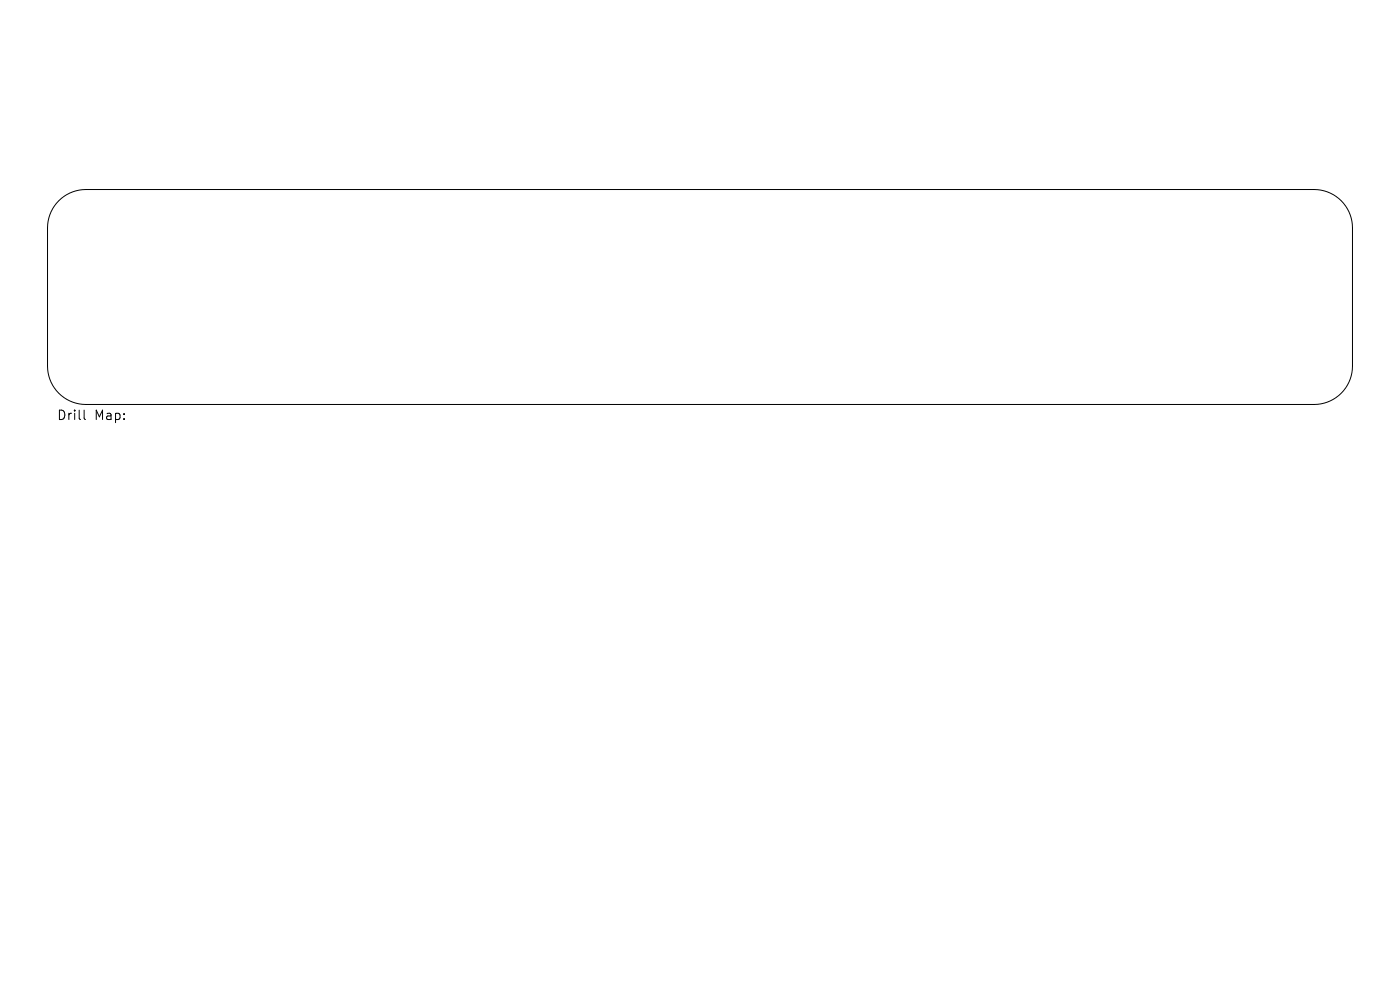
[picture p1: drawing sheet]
<svg xmlns="http://www.w3.org/2000/svg" width="297mm" height="210mm" viewBox="0 0 297 210" stroke-linecap="round" stroke-linejoin="round" font-family="sans-serif">
<defs><g id="words">
<g font-size="2.8">
<text x="12" y="89.4">Drill</text>
<text x="20" y="89.4">Map:</text>
</g>
</g></defs>
<path d="M12.5 42.6a8.1 8.1 0 0 1 5.7-2.4h260.6a8.1 8.1 0 0 1 8.1 8.1v29.4a8.1 8.1 0 0 1-8.1 8.1h-260.6a8.1 8.1 0 0 1-8.1-8.1v-29.4a8.1 8.1 0 0 1 2.4-5.7zM17.8 87v1.7l.3 .3" fill="none" stroke="#000" stroke-width=".21"/>
<use href="#words"/>
</svg>
